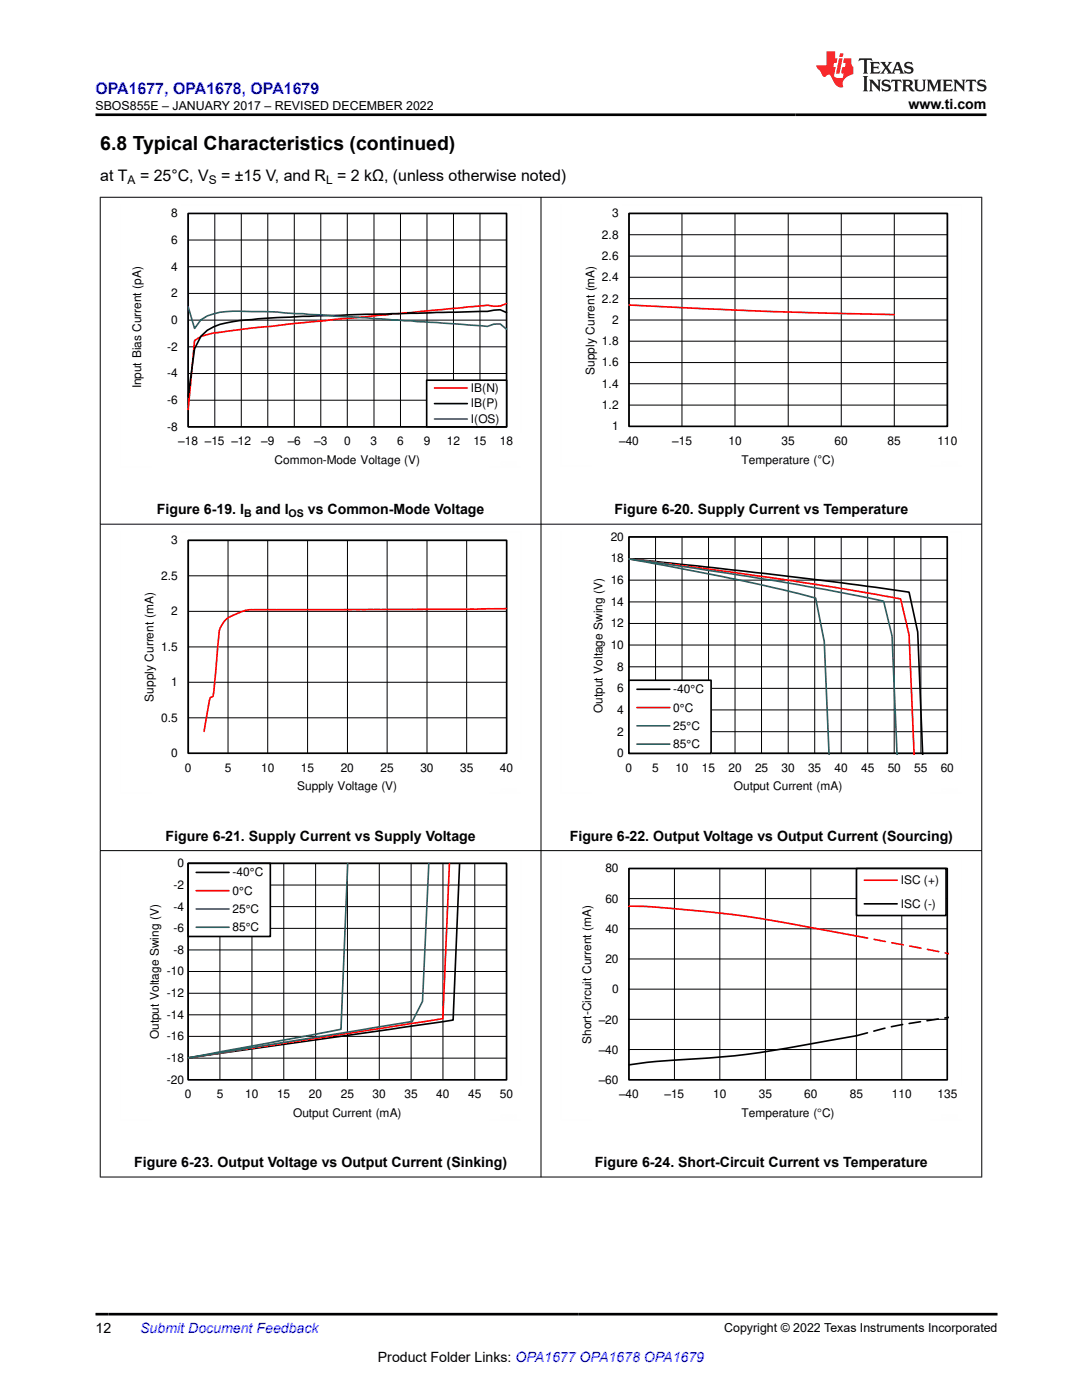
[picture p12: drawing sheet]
<svg xmlns="http://www.w3.org/2000/svg" width="216mm" height="279mm" viewBox="0 0 216 279" stroke-linecap="round" stroke-linejoin="round" font-family="sans-serif">
<defs><g id="words">
<text font-size="3.9" x="20" y="29.9">6.8 Typical Characteristics (continued)</text>
<text font-size="3.2" fill="#00f" x="19" y="18.7">OPA1677, OPA1678, OPA1679</text>
<g font-size="3.2">
<text x="20" y="36.1">at T</text>
<text x="27.9" y="36.1">= 25°C, V</text>
<text x="44.1" y="36.1">= ±15 V, and R = 2 kΩ, (unless otherwise noted)</text>
</g>
<g font-size="2.8">
<text x="181.3" y="21.8">www.ti.com</text>
<text x="31.3" y="102.6">Figure 6-19. I</text>
<text x="51" y="102.6">and I</text>
<text x="61.4" y="102.6">vs Common-Mode Voltage</text>
<text x="122.6" y="102.5">Figure 6-20. Supply Current vs Temperature</text>
<text x="33" y="167.8">Figure 6-21. Supply Current vs Supply Voltage</text>
<text x="113.7" y="167.7">Figure 6-22. Output Voltage vs Output Current (Sourcing)</text>
<text x="26.8" y="232.9">Figure 6-23. Output Voltage vs Output Current (Sinking)</text>
<text x="118.7" y="232.9">Figure 6-24. Short-Circuit Current vs Temperature</text>
<text x="19" y="266.1">12</text>
<text x="75.4" y="271.7">Product Folder Links: OPA1677 OPA1678 OPA1679</text>
</g>
<text font-size="2.8" fill="#00f" x="28" y="266.1">Submit Document Feedback</text>
<g font-size="2.5">
<text x="19" y="21.9">SBOS855E – JANUARY 2017 – REVISED DECEMBER 2022</text>
<text x="144.5" y="265.8">Copyright © 2022 Texas Instruments Incorporated</text>
</g>
<g font-size="2.4">
<text x="25.5" y="36.7">A</text>
<text x="41.7" y="36.7">S</text>
<text x="65.1" y="36.7">L</text>
<text x="34.2" y="43.4">8</text>
<text x="120.1" y="47.6">2.8</text>
<text x="122.1" y="43.4">3</text>
<text x="34.2" y="48.7">6</text>
<text x="120.1" y="51.9">2.6</text>
<text x="34.2" y="59.4">2</text>
<text x="34.2" y="54">4</text>
<text x="120.1" y="56.1">2.4</text>
<text x="34.2" y="64.7">0</text>
<text x="120.1" y="60.4">2.2</text>
<text x="122.1" y="64.6">2</text>
<text x="33.4" y="70">-2</text>
<text x="120.1" y="68.9">1.8</text>
<text x="28.2" y="77.5" transform="rotate(-90 28.2 77.5)">Input Bias Current (pA)</text>
<text x="33.4" y="75.3">-4</text>
<text x="118.6" y="74.8" transform="rotate(-90 118.6 74.8)">Supply Current (mA)</text>
<text x="120.1" y="77.4">1.4</text>
<text x="120.1" y="73.1">1.6</text>
<text x="33.4" y="80.6">-6</text>
<text x="94" y="78.2">IB(N)</text>
<text x="94" y="81.3">IB(P)</text>
<text x="120.1" y="81.6">1.2</text>
<text x="33.4" y="86">-8</text>
<text x="35.6" y="88.9">±18 ±15 ±12</text>
<text x="52.1" y="88.9">±9</text>
<text x="57.4" y="88.9">±6</text>
<text x="62.7" y="88.9">±3</text>
<text x="68.7" y="88.8">0</text>
<text x="74" y="88.8">3</text>
<text x="79.3" y="88.8">6</text>
<text x="84.5" y="88.8">9</text>
<text x="89.2" y="88.8">12</text>
<text x="94" y="84.4">I(OS)</text>
<text x="94.5" y="88.8">15</text>
<text x="99.8" y="88.8">18</text>
<text x="122.1" y="85.9">1</text>
<text x="123.5" y="88.8">±40</text>
<text x="134.1" y="88.8">±15</text>
<text x="145.3" y="88.7">10</text>
<text x="155.9" y="88.7">35</text>
<text x="166.5" y="88.7">60</text>
<text x="177.1" y="88.7">85</text>
<text x="187" y="88.7">110</text>
<text x="54.8" y="92.6">Common-Mode Voltage (V)</text>
<text x="148" y="92.5">Temperature (ÉC)</text>
<text x="121.9" y="107.9">20</text>
<text x="34.2" y="108.6">3</text>
<text x="121.9" y="112.2">18</text>
<text x="32.2" y="115.7">2.5</text>
<text x="121.9" y="116.6">16</text>
<text x="34.2" y="122.8">2</text>
<text x="121.9" y="125.2">12</text>
<text x="121.9" y="120.9">14</text>
<text x="32.2" y="129.9">1.5</text>
<text x="121.9" y="129.5">10</text>
<text x="34.2" y="137">1</text>
<text x="123.2" y="133.8">8</text>
<text x="30.7" y="140" transform="rotate(-90 30.7 140)">Supply Current (mA)</text>
<text x="120.3" y="142.3" transform="rotate(-90 120.3 142.3)">Output Voltage Swing (V)</text>
<text x="123.2" y="142.5">4</text>
<text x="123.2" y="138.2">6</text>
<text x="134.3" y="138.4">-40°C</text>
<text x="134.3" y="142">0°C</text>
<text x="32.2" y="144">0.5</text>
<text x="123.2" y="146.8">2</text>
<text x="134.3" y="145.7">25°C</text>
<text x="134.3" y="149.3">85°C</text>
<text x="34.2" y="151.1">0</text>
<text x="36.9" y="154">0</text>
<text x="44.8" y="154">5</text>
<text x="52.1" y="154">10</text>
<text x="60" y="154">15</text>
<text x="68" y="154">20</text>
<text x="75.9" y="154">25</text>
<text x="83.9" y="154">30</text>
<text x="91.8" y="154">35</text>
<text x="99.8" y="154">40</text>
<text x="123.2" y="151.1">0</text>
<text x="124.8" y="154">0</text>
<text x="130.1" y="154">5</text>
<text x="134.8" y="154">10</text>
<text x="140.1" y="154">15</text>
<text x="145.4" y="154">20</text>
<text x="150.7" y="154">25</text>
<text x="155.9" y="154">30</text>
<text x="161.2" y="154">35</text>
<text x="166.5" y="154">40</text>
<text x="171.8" y="154">45</text>
<text x="177.1" y="154">50</text>
<text x="182.4" y="154">55</text>
<text x="187.7" y="154">60</text>
<text x="59.3" y="157.8">Supply Voltage (V)</text>
<text x="146.4" y="157.7">Output Current (mA)</text>
<text x="35.4" y="173.1">0</text>
<text x="34.6" y="177.4">-2</text>
<text x="46.4" y="174.9">-40°C</text>
<text x="46.4" y="178.6">0°C</text>
<text x="120.8" y="174.1">80</text>
<text x="179.7" y="176.4">ISC (+)</text>
<text x="34.6" y="181.7">-4</text>
<text x="46.4" y="182.2">25°C</text>
<text x="46.4" y="185.8">85°C</text>
<text x="120.8" y="180.1">60</text>
<text x="179.7" y="181.1">ISC (-)</text>
<text x="34.6" y="190.4">-8</text>
<text x="34.6" y="186">-6</text>
<text x="120.8" y="186.2">40</text>
<text x="33.3" y="194.7">-10</text>
<text x="120.8" y="192.2">20</text>
<text x="33.3" y="203.3">-14</text>
<text x="33.3" y="199">-12</text>
<text x="122.1" y="198.2">0</text>
<text x="31.7" y="207.4" transform="rotate(-90 31.7 207.4)">Output Voltage Swing (V)</text>
<text x="33.3" y="207.6">-16</text>
<text x="117.9" y="208.3" transform="rotate(-90 117.9 208.3)">Short-Circuit Current (mA)</text>
<text x="119.5" y="204.3">±20</text>
<text x="33.3" y="212">-18</text>
<text x="119.5" y="210.3">±40</text>
<text x="33.3" y="216.3">-20</text>
<text x="36.9" y="219.1">0</text>
<text x="43.2" y="219.1">5</text>
<text x="48.9" y="219.1">10</text>
<text x="55.3" y="219.1">15</text>
<text x="61.6" y="219.1">20</text>
<text x="68" y="219.1">25</text>
<text x="74.3" y="219.1">30</text>
<text x="80.7" y="219.1">35</text>
<text x="87.1" y="219.1">40</text>
<text x="93.4" y="219.1">45</text>
<text x="99.8" y="219.1">50</text>
<text x="119.5" y="216.3">±60</text>
<text x="123.5" y="219.2">±40</text>
<text x="132.6" y="219.2">±15</text>
<text x="142.3" y="219.1">10</text>
<text x="151.4" y="219.1">35</text>
<text x="160.5" y="219.1">60</text>
<text x="169.6" y="219.1">85</text>
<text x="178" y="219.1">110</text>
<text x="187.1" y="219.1">135</text>
<text x="58.5" y="222.9">Output Current (mA)</text>
<text x="148" y="223">Temperature (sC)</text>
</g>
<g font-size="2.1">
<text x="48.7" y="103.2">B</text>
<text x="57.6" y="103.2">OS</text>
</g>
</g></defs>
<g fill="none" stroke="#000" stroke-width=".2">
<path d="M37.5 42.6h63.6v42.6h-63.6zM37.5 58.6h63.6M37.5 53.2h63.6M37.5 47.9h63.6M42.9 42.6v42.6M48.1 42.6v42.6M53.4 42.6v42.6M58.7 42.6v42.6M64 42.6v42.6M69.3 42.6v42.6M74.6 42.6v42.6M79.9 42.6v42.6"/>
<path d="M85.2 42.6v42.6M90.5 42.6v42.6M95.8 42.6v42.6M37.5 79.9h63.6M37.5 74.5h63.6M37.5 69.2h63.6M37.5 63.9h63.6"/>
</g>
<path d="M37.6 42.6h63.5v42.6h-63.5zM101.1 62.4l-1.3-.6-2.5 .3-26.7 .7a356 356 0 0 0-22.9 1.2 17.2 17.2 0 0 0-6.3 1.9l-1.3 1.2-1.3 2.5-1.2 9.5" fill="none" stroke="#000" stroke-width=".33"/>
<path d="M101.1 60.6l-1.3 .5h-1.3l-1.2-.2-3.8 .3-26.7 2.5-21.6 2.4a18.7 18.7 0 0 0-5.1 1l-1.3 .9-1.2 13.7" fill="none" stroke="#f00" stroke-width=".33"/>
<path d="M37.6 61.2l1.2 4.3 1.3-1.7a12.2 12.2 0 0 1 7.6-1.7l7.6 .2 42 2.8 1.2-.4 1.3-.1 1.3 1.1" fill="none" stroke="#295c75" stroke-width=".33"/>
<path d="M85.1 75.9h16v9.3h-16z" fill-rule="evenodd" fill="#fff"/>
<path d="M125.5 42.6h63.5v42.5h-63.5zM85.1 75.9h16v9.3h-16zM86.7 80.5h6.6M37.6 107.8h63.5v42.5h-63.5zM125.5 107.2h63.5v43.1h-63.5zM125.5 111.5l28.8 3.2 13.5 1.6 13.6 1.9 1.7 7.9 1 24.5" fill="none" stroke="#000" stroke-width=".33"/>
<path d="M86.7 77.4h6.6M125.5 60.9l27.5 1.2 25.4 .7M125.5 111.5l23.7 3.2a654.5 654.5 0 0 1 30.5 4.8l1.7 7.2 1 23.9M101.1 121.4l-12.7 .2-36.8 .1a9.7 9.7 0 0 0-6.8 2.3 5.4 5.4 0 0 0-1.2 3.4l-1 11-.2 .6-.5 .3-.1 .3-1.1 6.4" fill="none" stroke="#f00" stroke-width=".33"/>
<path d="M86.7 83.6h6.6M125.5 111.5l15.2 2.3a550.2 550.2 0 0 1 35.6 6.2l1.7 6.9 1 23.7" fill="none" stroke="#295c75" stroke-width=".33"/>
<g fill="none" stroke="#fefefe" stroke-width=".2" stroke-dasharray=".4 .1" stroke-linecap="butt">
<path d="M24 40.9v52.3M36.3 40.9h67.7M104 40.9v45.4M111.9 40.9v52.2M124.2 40.9h67.7M191.9 40.9v45.4M24 93.2h6.2M97.8 93.2h6.2M111.9 93.1h6.2M185.7 93.1h6.2M24 106.1v52.3M36.3 106.1h67.7"/>
<path d="M104 106.1v45.4M24 158.3h6.2M97.8 158.3h6.2"/>
</g>
<g fill="none" stroke="#000" stroke-width=".2">
<path d="M125.5 42.6h63.5v42.5h-63.5zM125.5 59.6h63.5M125.5 55.3h63.5M125.5 51.1h63.5M125.5 46.8h63.5M136.1 42.6v42.5M146.7 42.6v42.5M157.3 42.6v42.5M167.9 42.6v42.5M178.4 42.6v42.5M125.5 76.6h63.5M125.5 72.4h63.5"/>
<path d="M125.5 68.1h63.5M125.5 63.9h63.5M125.5 80.8h63.5M37.5 107.8h63.6v42.6h-63.6zM37.5 114.9h63.6M45.5 107.8v42.6M53.4 107.8v42.6M61.4 107.8v42.6M69.3 107.8v42.6M77.2 107.8v42.6M85.2 107.8v42.6M93.1 107.8v42.6"/>
<path d="M125.5 107.1h63.5v43.2h-63.5zM125.5 115.8h63.5M125.5 111.5h63.5M130.8 107.1v43.2M136.1 107.1v43.2M141.4 107.1v43.2M146.7 107.1v43.2M152 107.1v43.2M157.3 107.1v43.2M162.6 107.1v43.2M167.9 107.1v43.2M173.1 107.1v43.2"/>
<path d="M178.4 107.1v43.2M183.8 107.1v43.2M37.5 136.2h63.6M37.5 129.1h63.6M37.5 122h63.6M125.5 137.4h63.5M125.5 133.1h63.5M125.5 128.7h63.5M125.5 124.4h63.5M125.5 120.1h63.5M37.5 143.3h63.6M125.5 146h63.5"/>
<path d="M125.5 141.7h63.5"/>
</g>
<path d="M125.5 111.5l1.7 .4a442.8 442.8 0 0 1 35.6 7.5l1.7 8.7 .9 22.5" fill="none" stroke="#286b48" stroke-width=".33"/>
<path d="M125.5 135.8h16.4v14.5h-16.4z" fill-rule="evenodd" fill="#fff"/>
<path d="M125.5 135.8h16.4v14.5h-16.4zM127.1 137.6h6.6M37.5 172.3h63.6v43.2h-63.6zM91.7 172.2l-1.3 31.4-52.9 7.6" fill="none" stroke="#000" stroke-width=".33"/>
<path d="M127.1 141.2h6.6M89.7 172.2l-1.3 31.1-50.9 7.8" fill="none" stroke="#f00" stroke-width=".33"/>
<path d="M127.1 144.9h6.6M85.6 172.2l-1.3 27.6-2 4.1-44.8 7.2" fill="none" stroke="#295c75" stroke-width=".33"/>
<path d="M127.1 148.5h6.6M69.4 172.2l-1.4 33.2-30.5 5.7" fill="none" stroke="#286b48" stroke-width=".33"/>
<path d="M111.9 106.1v52.3M124.2 106.1h67.7M191.9 106.1v45.4M111.9 158.3h6.2M185.7 158.3h6.2" fill="none" stroke="#fefefe" stroke-width=".2" stroke-dasharray=".4 .1" stroke-linecap="butt"/>
<g fill="none" stroke="#000" stroke-width=".2">
<path d="M37.5 172.3h63.6v43.2h-63.6zM37.5 176.6h63.6M43.9 172.3v43.2M50.3 172.3v43.2M56.6 172.3v43.2M63 172.3v43.2M69.3 172.3v43.2M75.7 172.3v43.2M82 172.3v43.2M88.4 172.3v43.2M94.7 172.3v43.2M37.5 198.2h63.6"/>
<path d="M37.5 193.9h63.6M37.5 189.6h63.6M37.5 185.3h63.6M37.5 180.9h63.6M37.5 211.2h63.6M37.5 206.8h63.6M37.5 202.5h63.6"/>
</g>
<path d="M37.5 172.3h16.4v14.6h-16.4z" fill-rule="evenodd" fill="#fff"/>
<path d="M37.5 172.3h16.4v14.6h-16.4zM39.1 174.1h6.6M125.5 173.3h63.5v42.2h-63.5zM170.9 206.7l-1.5 .3a258.5 258.5 0 0 1-28.1 4.2 133.6 133.6 0 0 0-15.8 1.3" fill="none" stroke="#000" stroke-width=".33"/>
<path d="M39.1 177.8h6.6M125.5 180.8a239.5 239.5 0 0 1 41 5.2l4.4 .8" fill="none" stroke="#f00" stroke-width=".33"/>
<path d="M39.1 181.4h6.6" fill="none" stroke="#295c75" stroke-width=".33"/>
<path d="M39.1 185.1h6.6" fill="none" stroke="#286b48" stroke-width=".33"/>
<path d="M24 171.3v52.2M36.3 171.3h67.7M104 171.3v45.3M24 223.5h6.2M97.8 223.5h6.2" fill="none" stroke="#fefefe" stroke-width=".2" stroke-dasharray=".4 .1" stroke-linecap="butt"/>
<g fill="none" stroke="#000" stroke-width=".2">
<path d="M125.5 173.3h63.5v42.2h-63.5zM125.5 179.3h63.5M134.6 173.3v42.2M143.6 173.3v42.2M152.7 173.3v42.2M161.8 173.3v42.2M170.9 173.3v42.2M179.9 173.3v42.2M125.5 197.4h63.5M125.5 191.4h63.5M125.5 185.4h63.5M125.5 209.5h63.5"/>
<path d="M125.5 203.4h63.5"/>
</g>
<path d="M170.9 186.8l18.4 3.5" fill="none" stroke="#f00" stroke-width=".33" stroke-dasharray="2.3 1.3"/>
<path d="M170.9 206.7a109.2 109.2 0 0 1 18.4-3.7" fill="none" stroke="#000" stroke-width=".33" stroke-dasharray="2.3 1.3"/>
<path d="M170.9 173.3h17.9v9.4h-17.9z" fill-rule="evenodd" fill="#fff"/>
<path d="M170.9 173.3h17.9v9.4h-17.9zM172.5 180.4h6.5" fill="none" stroke="#000" stroke-width=".33"/>
<path d="M172.5 175.7h6.5" fill="none" stroke="#f00" stroke-width=".33"/>
<path d="M111.9 171.3v52.2M124.2 171.3h67.7M191.9 171.3v45.3M111.9 223.5h6.2M185.7 223.5h6.2" fill="none" stroke="#fefefe" stroke-width=".2" stroke-dasharray=".4 .1" stroke-linecap="butt"/>
<path d="M19.9 39.4h176.1M20 39.3v195.7M107.9 39.3v195.7M195.9 39.3v195.7M19.9 104.6h176.1M19.9 169.8h176.1M19.9 234.9h176.1" fill="none" stroke="#000" stroke-width=".2"/>
<path d="M171.5 11.6l-.2 .6 .5-.2h.6v.1v2.2l-.2 .4h1l-.2-.4v-2.2v-.1h.5l.5 .2-.1-.6zM173.6 12.4l.2 .3v1.6l-.2 .4h1.9l.1-.6a1.08 1.08 0 0 1-1.3 .2v-.7h.6l.4 .2v-.7l-.4 .2h-.6v-.5l.2-.2a1 1 0 0 1 1 .3l-.1-.5zM175.7 12.4l.9 1.1-1 1.2h.9l-.2-.2 .5-.8 .4 .8-.2 .2h1.6l-.2-.2 .2-.5h.9l.1 .5-.1 .2h.9l-.2-.4-.8-1.9h-.5l-.9 2.1-.9-1.1 .9-1h-.8l.2 .2-.4 .6-.4-.6 .2-.2zM179 12.8l.4 1h-.7zM180.7 12.5a.65 .65 0 0 0-.2 .7 .65 .65 0 0 0 .6 .5l.6 .1 .1 .3a.79 .79 0 0 1-.7 .4 .79 .79 0 0 1-.7-.5l.1 .7 .2-.1a.93 .93 0 0 0 1.1 0 .93 .93 0 0 0 .4-.9 1.46 1.46 0 0 0-1.2-.6l-.1-.3a1.09 1.09 0 0 1 1.2 .2l-.2-.6-.1 .1-.5-.2zM172.2 15.2l.2 .4v2.2l-.2 .4h1l-.2-.4v-2.2l.2-.4zM173.4 15.9l.2 .4v1.5l-.2 .4h.8l-.3-.4 .1-1.3 1.6 1.8v-2l.2-.4h-.7l.1 .2 .1 1.1-1.2-1.3zM176.2 16a.65 .65 0 0 0-.2 .8 .65 .65 0 0 0 .6 .4l.6 .2 .1 .2a.79 .79 0 0 1-.7 .4 .79 .79 0 0 1-.7-.5l.1 .7 .2-.1a.93 .93 0 0 0 1.1 .1 .93 .93 0 0 0 .4-1 1.46 1.46 0 0 0-1.2-.5l-.1-.4a1.09 1.09 0 0 1 1.2 .2l-.1-.6-.2 .1-.5-.1zM177.9 15.9l-.1 .6a.63 .63 0 0 1 .8-.3v1.6l-.3 .4h1l-.2-.4v-1.6a.66 .66 0 0 1 .8 .3l-.1-.6zM180 15.9l.2 .4v1.5l-.2 .4h1l-.2-.2-.1-.7h.5l.1 .2a.79 .79 0 0 0 1.2 .6l-1-.9a.61 .61 0 0 0 .6-.6 .61 .61 0 0 0-.5-.7zM180.8 16.2h.1a.47 .47 0 0 1 .5 .1 .47 .47 0 0 1 .1 .5l-.1 .1-.7 .1zM182.3 15.9l.2 .2a2.27 2.27 0 0 0 .4 2 1.04 1.04 0 0 0 1.7-.7v-1.3l.2-.2h-.8l.2 .4v1.1a.6 .6 0 0 1-.6 .6 .6 .6 0 0 1-.6-.6v-1.1l.3-.4zM184.9 15.9l.2 .4v1.5l-.2 .4h.8l-.3-.4v-1.4l.9 1.9 .9-1.9v1.4l-.3 .4h1l-.2-.4v-1.5l.2-.4h-.8l-.7 1.5-.6-1.5zM188.1 15.9l.2 .4v1.5l-.2 .4h1.9l.1-.6a1.09 1.09 0 0 1-1.3 .2v-.7h.6l.4 .2v-.6l-.4 .2h-.6v-.6l.2-.1a1.01 1.01 0 0 1 1 .3l-.1-.6zM190.2 15.9l.3 .4v1.5l-.3 .4h.8l-.2-.4v-1.3l1.6 1.8v-2l.2-.4h-.7l.2 .2v1.1l-1.2-1.3zM192.8 15.9l-.1 .6a.63 .63 0 0 1 .8-.3v1.6l-.3 .4h1l-.2-.4v-1.6a.66 .66 0 0 1 .8 .3l-.1-.6zM195.2 16a.65 .65 0 0 0-.2 .8 .65 .65 0 0 0 .6 .4l.6 .2 .2 .2a.79 .79 0 0 1-.7 .4 .79 .79 0 0 1-.7-.5l.1 .7 .2-.1a.93 .93 0 0 0 1 .1 .93 .93 0 0 0 .5-1 1.46 1.46 0 0 0-1.3-.5v-.4a1.09 1.09 0 0 1 1.2 .2l-.2-.6-.2 .1-.5-.1z" fill="#231f20"/>
<path d="M164.9 10.3v2.7h-2l.1 .4 .8 1a.95 .95 0 0 0 1 .9 .59 .59 0 0 1 .5-.4 .59 .59 0 0 1 .5 .3l.4 .8a1.59 1.59 0 0 0 2.1 1.4 1.61 1.61 0 0 1 1-2.3l1-.3-.1-1.5a1.59 1.59 0 0 1-.3-1.7h-1.5l-.2 .9h.6l-.2 .9h-.5l-.2 .9v.3l.4 .1-.1 .9h-.7a.73 .73 0 0 1-1-.7l.3-1.5h-.5l.1-.9h.5l.2-.9h-.5v-1.3zM167.4 11.6l-.6 3.1h.7l.6-3.1zM167.6 10.7l-.1 .6h.7l.1-.6z" fill="#ed1c24"/>
<path d="M19 22.9h177.8M19 262.3h180" fill="none" stroke="#000" stroke-width=".53"/>
<use href="#words"/>
</svg>
